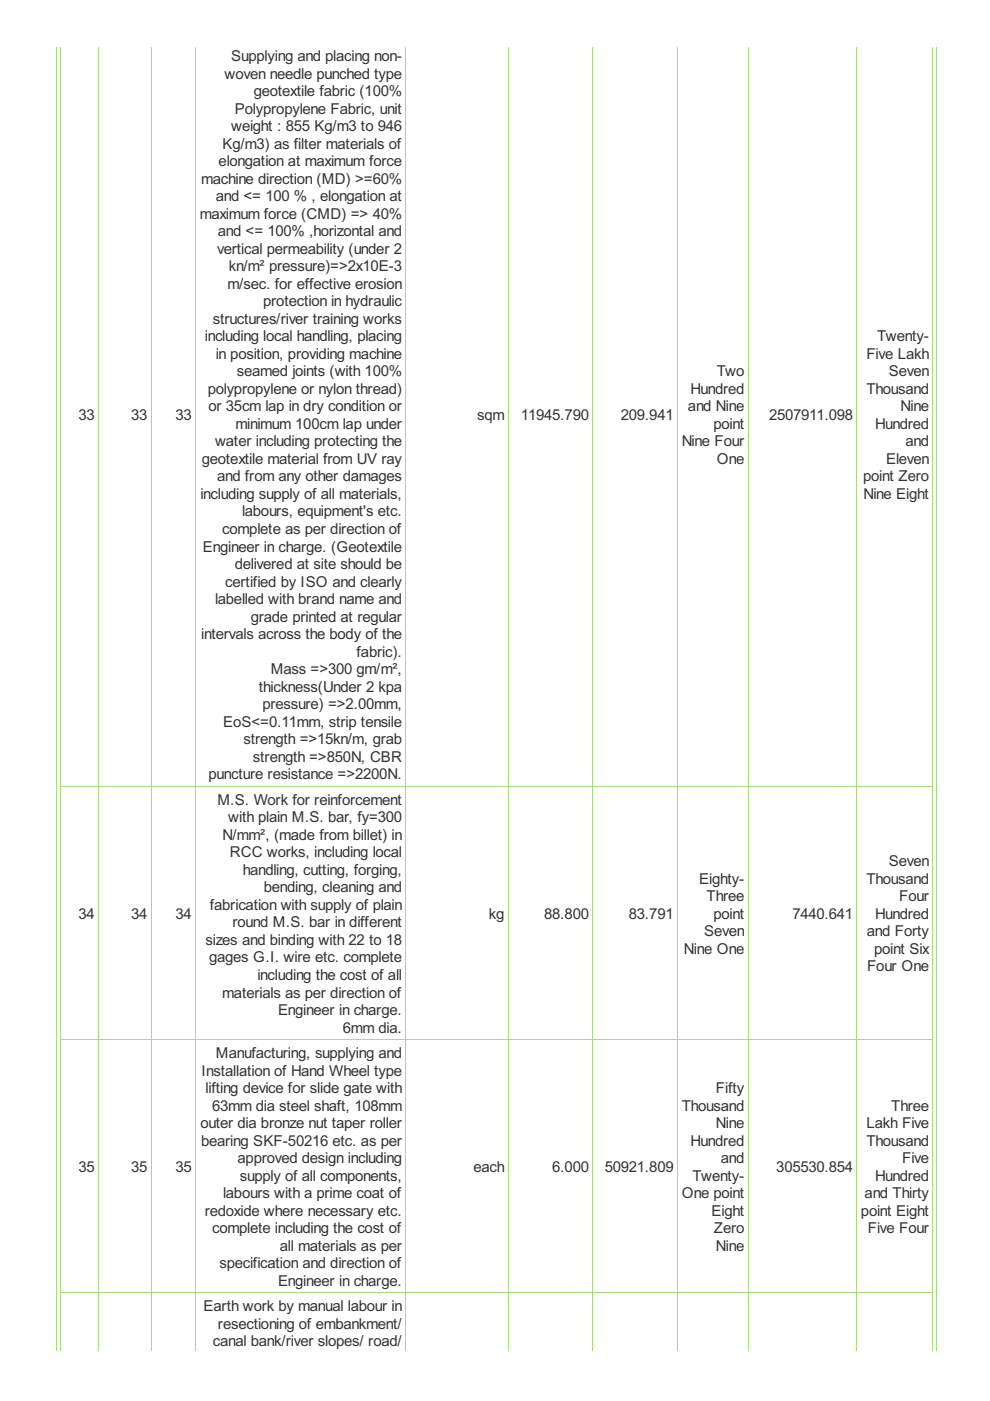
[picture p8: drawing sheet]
<svg xmlns="http://www.w3.org/2000/svg" width="210mm" height="297mm" viewBox="0 0 210 297" stroke-linecap="round" stroke-linejoin="round" font-family="sans-serif">
<defs><g id="words">
<g font-size="3.6" fill="#333">
<text x="47.6" y="16.6">woven needle punched type</text>
<text x="49" y="12.9">Supplying and placing non-</text>
<text x="53.8" y="20.4">geotextile fabric (100%</text>
<text x="49" y="27.8">weight : 855 Kg/m3 to 946</text>
<text x="49.8" y="24.1">Polypropylene Fabric, unit</text>
<text x="46.4" y="35.2">elongation at maximum force</text>
<text x="47.2" y="31.5">Kg/m3) as filter materials of</text>
<text x="42.6" y="38.9">machine direction (MD) &gt;=60%</text>
<text x="42.3" y="46.4">maximum force (CMD) =&gt; 40%</text>
<text x="45.7" y="42.6">and &lt;= 100 % , elongation at</text>
<text x="46.1" y="53.8">vertical permeability (under 2</text>
<text x="46.2" y="50.1">and &lt;= 100% ,horizontal and</text>
<text x="48.5" y="57.5">kn/m² pressure)=&gt;2x10E-3</text>
<text x="48.2" y="61.2">m/sec. for effective erosion</text>
<text x="55.8" y="64.9">protection in hydraulic</text>
<text x="45.1" y="68.6">structures/river training works</text>
<text x="43.4" y="72.4">including local handling, placing</text>
<text x="45.7" y="76.1">in position, providing machine</text>
<text x="183.7" y="76.1">Five Lakh</text>
<text x="186" y="72.4">Twenty-</text>
<text x="44" y="83.5">polypropylene or nylon thread)</text>
<text x="50.2" y="79.8">seamed joints (with 100%</text>
<text x="146.4" y="83.5">Hundred</text>
<text x="152" y="79.8">Two</text>
<text x="183.7" y="83.5">Thousand</text>
<text x="188.5" y="79.8">Seven</text>
<text x="16.6" y="89.1">33</text>
<text x="27.8" y="89.1">33</text>
<text x="37.2" y="89.1">33</text>
<text x="44.2" y="87.2">or 35cm lap in dry condition or</text>
<text x="101.1" y="89.1">sqm</text>
<text x="110.4" y="89.1">11945.790</text>
<text x="131.6" y="89.1">209.941</text>
<text x="145.9" y="87.2">and Nine</text>
<text x="163.1" y="89.1">2507911.098</text>
<text x="191" y="87.2">Nine</text>
<text x="45.6" y="94.6">water including protecting the</text>
<text x="49.9" y="90.9">minimum 100cm lap under</text>
<text x="144.5" y="94.6">Nine Four</text>
<text x="151.3" y="90.9">point</text>
<text x="185.5" y="90.9">Hundred</text>
<text x="192" y="94.6">and</text>
<text x="42.8" y="98.4">geotextile material from UV ray</text>
<text x="152" y="98.4">One</text>
<text x="187.9" y="98.4">Eleven</text>
<text x="42.5" y="105.8">including supply of all materials,</text>
<text x="46.1" y="102.1">and from any other damages</text>
<text x="183" y="102.1">point Zero</text>
<text x="183.1" y="105.8">Nine Eight</text>
<text x="47.1" y="113.2">complete as per direction of</text>
<text x="51.3" y="109.5">labours, equipment's etc.</text>
<text x="43" y="116.9">Engineer in charge. (Geotextile</text>
<text x="47.8" y="124.4">certified by ISO and clearly</text>
<text x="49.8" y="120.6">delivered at site should be</text>
<text x="45.6" y="128.1">labelled with brand name and</text>
<text x="53.2" y="131.8">grade printed at regular</text>
<text x="42.6" y="135.5">intervals across the body of the</text>
<text x="57.4" y="142.9">Mass =&gt;300 gm/m²,</text>
<text x="75.6" y="139.2">fabric).</text>
<text x="54.9" y="146.6">thickness(Under 2 kpa</text>
<text x="47.3" y="154.1">EoS&lt;=0.11mm, strip tensile</text>
<text x="55.6" y="150.4">pressure) =&gt;2.00mm,</text>
<text x="51.6" y="157.8">strength =&gt;15kn/m, grab</text>
<text x="53.6" y="161.5">strength =&gt;850N, CBR</text>
<text x="44.2" y="165.2">puncture resistance =&gt;2200N.</text>
<text x="46.1" y="170.6">M.S. Work for reinforcement</text>
<text x="47.2" y="178.1">N/mm², (made from billet) in</text>
<text x="48.4" y="174.3">with plain M.S. bar, fy=300</text>
<text x="48.7" y="181.8">RCC works, including local</text>
<text x="51.5" y="185.5">handling, cutting, forging,</text>
<text x="188.5" y="183.6">Seven</text>
<text x="56" y="189.2">bending, cleaning and</text>
<text x="148.2" y="187.3">Eighty-</text>
<text x="149.8" y="191.1">Three</text>
<text x="183.7" y="187.3">Thousand</text>
<text x="190.7" y="191.1">Four</text>
<text x="16.6" y="194.8">34</text>
<text x="27.8" y="194.8">34</text>
<text x="37.2" y="194.8">34</text>
<text x="44.5" y="192.9">fabrication with supply of plain</text>
<text x="49.3" y="196.6">round M.S. bar in different</text>
<text x="103.6" y="194.8">kg</text>
<text x="115.4" y="194.8">88.800</text>
<text x="133.3" y="194.8">83.791</text>
<text x="151.3" y="194.8">point</text>
<text x="168" y="194.8">7440.641</text>
<text x="185.5" y="194.8">Hundred</text>
<text x="43.6" y="200.3">sizes and binding with 22 to 18</text>
<text x="145" y="202.2">Nine One</text>
<text x="149.3" y="198.5">Seven</text>
<text x="183.8" y="198.5">and Forty</text>
<text x="185.3" y="202.2">point Six</text>
<text x="44.3" y="204.1">gages G.I. wire etc. complete</text>
<text x="54.6" y="207.8">including the cost of all</text>
<text x="183.8" y="205.9">Four One</text>
<text x="47.1" y="211.5">materials as per direction of</text>
<text x="58.9" y="215.2">Engineer in charge.</text>
<text x="72.7" y="218.9">6mm dia.</text>
<text x="45.8" y="224.3">Manufacturing, supplying and</text>
<text x="42.7" y="228">Installation of Hand Wheel type</text>
<text x="43.6" y="231.8">lifting device for slide gate with</text>
<text x="151.8" y="231.8">Fifty</text>
<text x="42.5" y="239.2">outer dia bronze nut taper roller</text>
<text x="45" y="235.5">63mm dia steel shaft, 108mm</text>
<text x="144.5" y="235.5">Thousand</text>
<text x="151.8" y="239.2">Nine</text>
<text x="183.7" y="239.2">Lakh Five</text>
<text x="188.9" y="235.5">Three</text>
<text x="42.6" y="242.9">bearing SKF-50216 etc. as per</text>
<text x="146.4" y="242.9">Hundred</text>
<text x="183.7" y="242.9">Thousand</text>
<text x="16.6" y="248.5">35</text>
<text x="27.8" y="248.5">35</text>
<text x="37.2" y="248.5">35</text>
<text x="50.4" y="246.6">approved design including</text>
<text x="50.8" y="250.3">supply of all components,</text>
<text x="100.4" y="248.5">each</text>
<text x="117.1" y="248.5">6.000</text>
<text x="128.2" y="248.5">50921.809</text>
<text x="146.9" y="250.3">Twenty-</text>
<text x="152.8" y="246.6">and</text>
<text x="164.6" y="248.5">305530.854</text>
<text x="185.5" y="250.3">Hundred</text>
<text x="191.3" y="246.6">Five</text>
<text x="43.4" y="257.8">redoxide where necessary etc.</text>
<text x="47.3" y="254">labours with a prime coat of</text>
<text x="144.5" y="254">One point</text>
<text x="150.9" y="257.8">Eight</text>
<text x="182.6" y="257.8">point Eight</text>
<text x="183.3" y="254">and Thirty</text>
<text x="45" y="261.5">complete including the cost of</text>
<text x="151.3" y="261.5">Zero</text>
<text x="184" y="261.5">Five Four</text>
<text x="46.5" y="268.9">specification and direction of</text>
<text x="59.4" y="265.2">all materials as per</text>
<text x="151.8" y="265.2">Nine</text>
<text x="58.9" y="272.6">Engineer in charge.</text>
<text x="43.2" y="278">Earth work by manual labour in</text>
<text x="46.2" y="281.8">resectioning of embankment/</text>
<text x="45.1" y="285.5">canal bank/river slopes/ road/</text>
</g>
</g></defs>
<g fill="none" stroke="#a8da7f" stroke-width=".21">
<path d="M11.9 9.9v276.4M12.9 9.9v276.4M20.9 9.9v276.4M32 9.9v276.4M41.5 9.9v276.4M86.1 9.9v276.4M107.7 9.9v276.4M125.7 9.9v276.4M143.6 9.9v276.4M158.6 9.9v276.4M181.7 9.9v276.4M197.8 9.9v276.4"/>
<path d="M198.6 9.9v276.4M12.8 166.7h185.1M12.8 220.4h185.1M12.8 274.1h185.1"/>
</g>
<use href="#words"/>
</svg>
